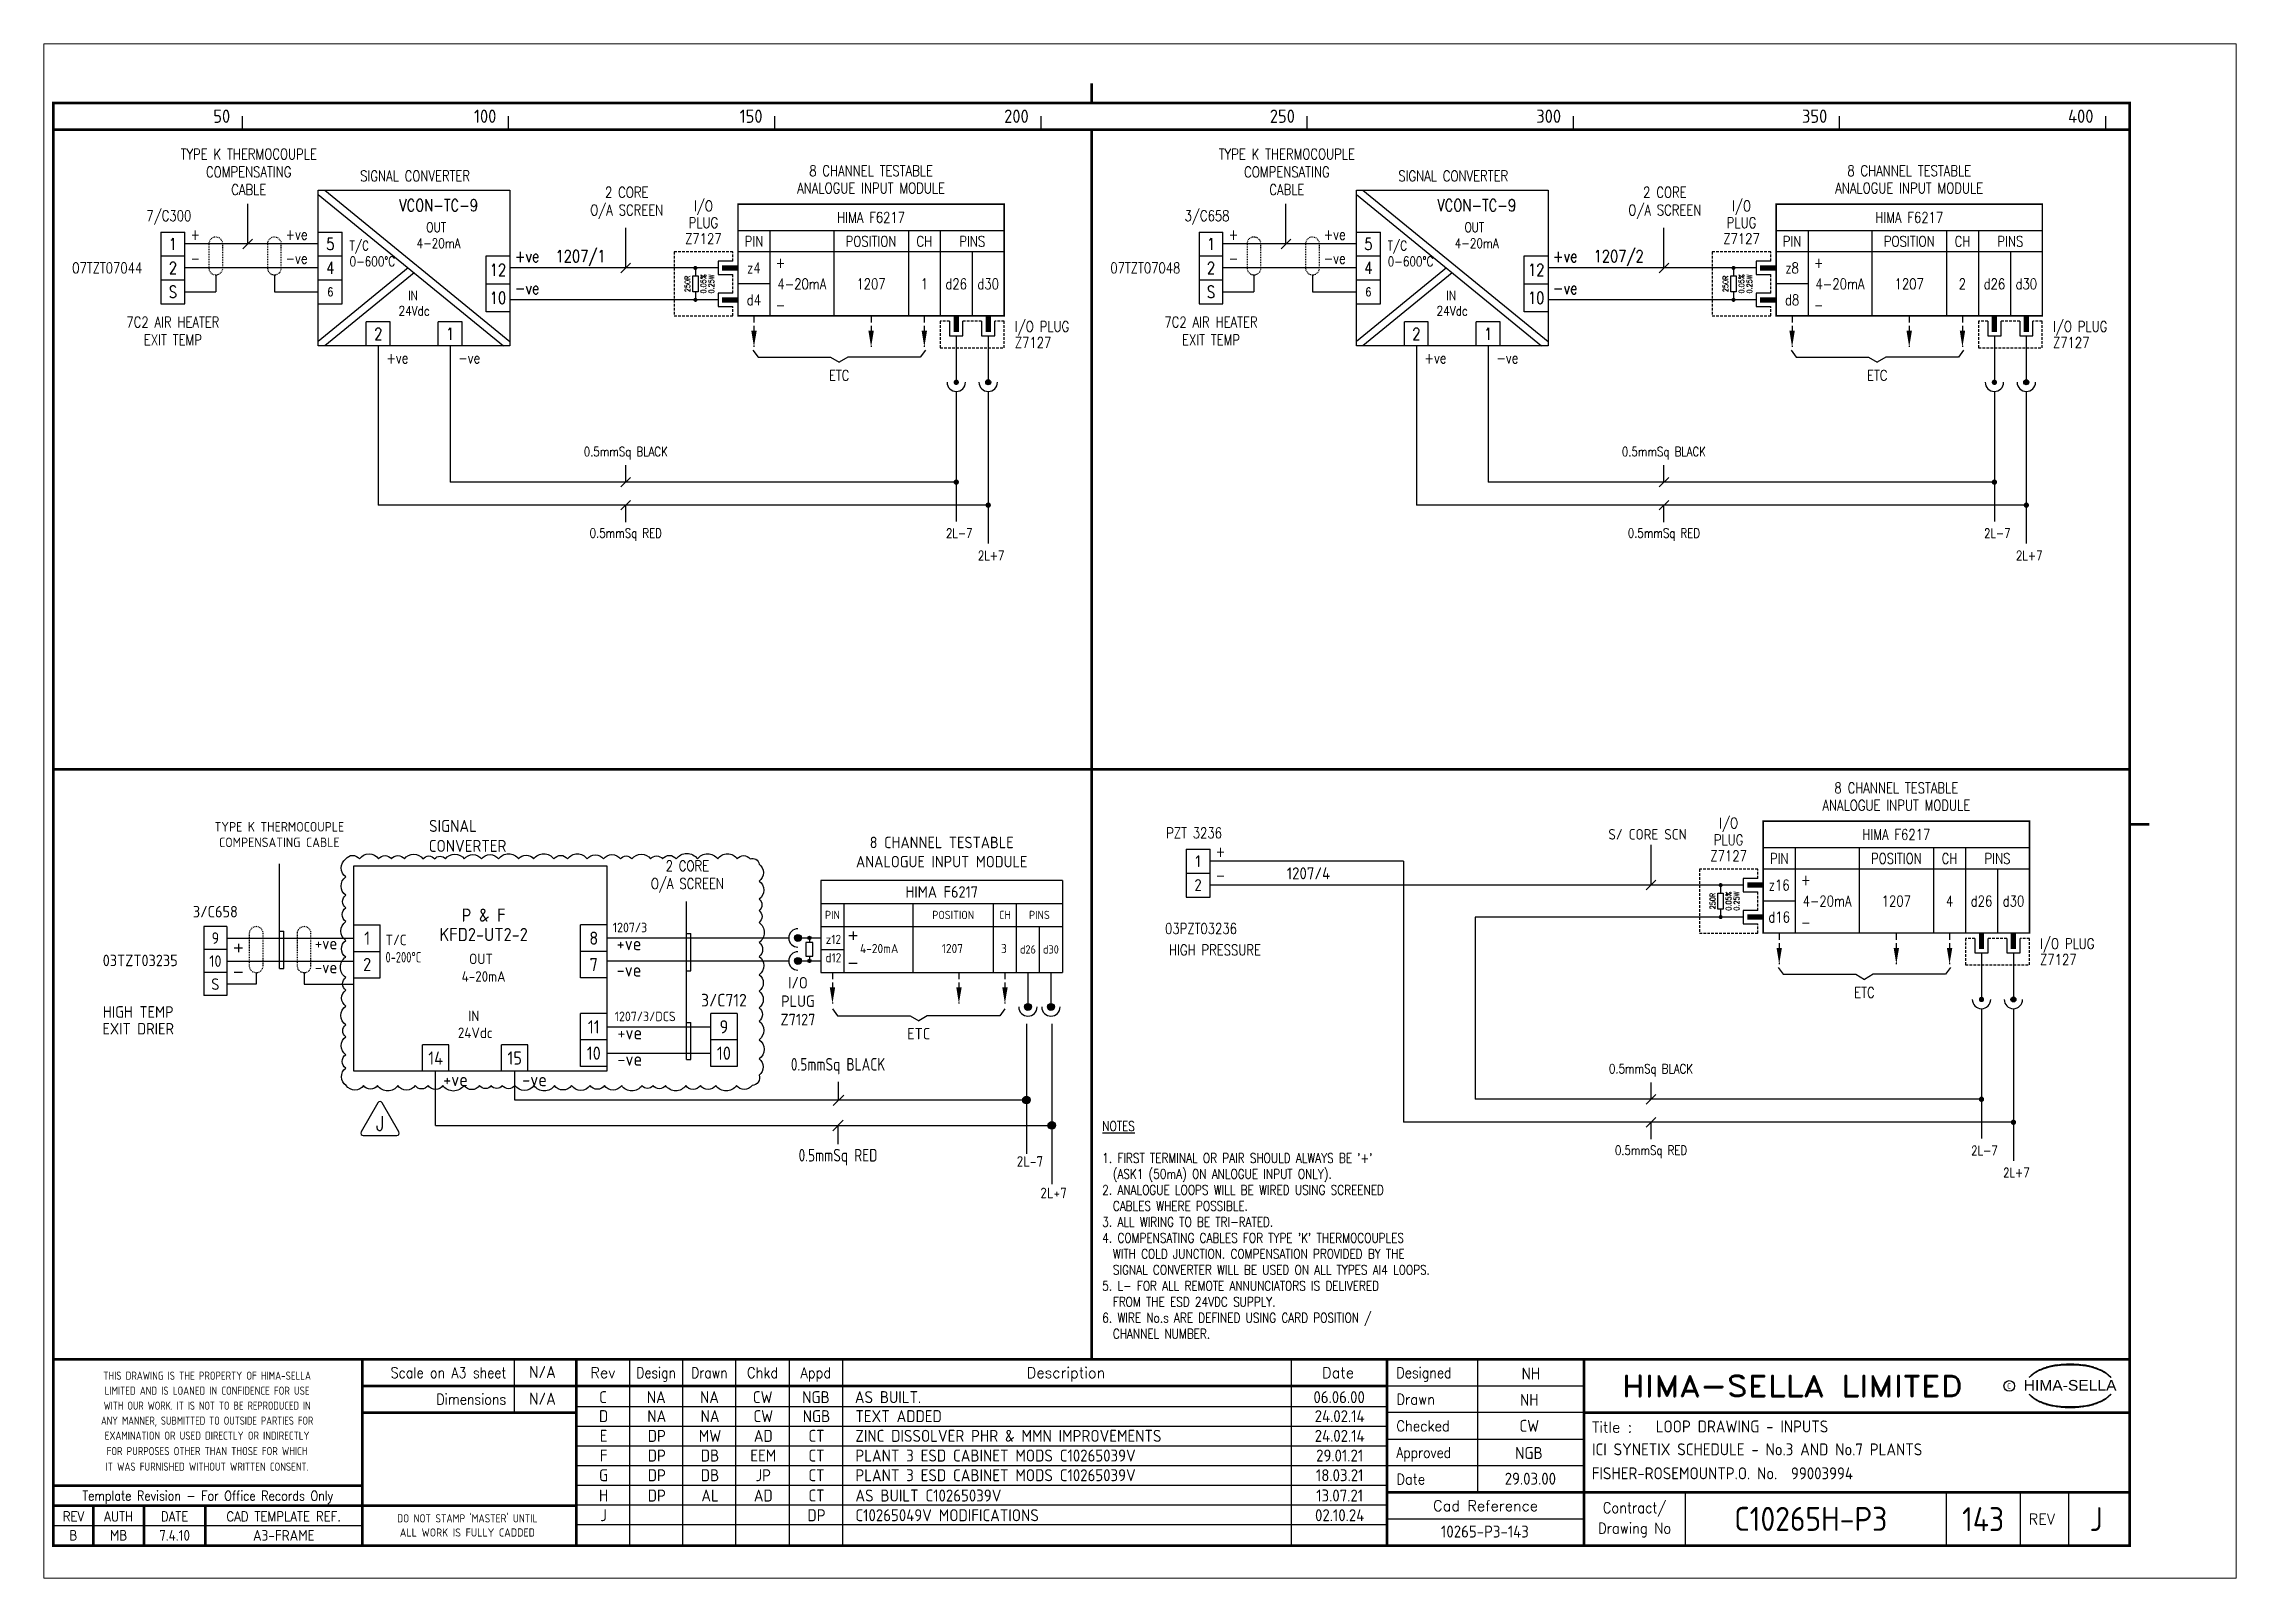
# Paper-space layout 'Layout1' of a CAD drawing. Extents: x 41 to 369, y 29 to 258.
# The model-space entities are those that its viewports show. They can reach past a viewport. Long polylines and large blocks are cut down to what shows.
import ezdxf
from ezdxf.enums import TextEntityAlignment as Align

# ---------------------------------------------------------------- set-up
doc = ezdxf.new("R2010")
doc.units = 0
doc.header["$LTSCALE"] = 0.25
doc.header["$MEASUREMENT"] = 0
doc.linetypes.add('HIDDEN', pattern=[0.375, 0.25, -0.125])
doc.linetypes.add('HIDDEN2', pattern=[4.7625, 3.175, -1.5875])
doc.layers.get('0').update_dxf_attribs({"color": 41, "linetype": 'CONTINUOUS'})
for name, color, linetype in [('00-DRG_FRAME', 12, 'CONTINUOUS'), ('01-DRAW', 7, 'CONTINUOUS'), ('02-TEXT', 2, 'CONTINUOUS'), ('051-TEXT', 2, 'CONTINUOUS'), ('DES', 2, 'CONTINUOUS'), ('DIM', 3, 'CONTINUOUS'), ('LAB', 2, 'CONTINUOUS'), ('RACK', 2, 'CONTINUOUS'), ('SLOT', 2, 'CONTINUOUS'), ('SNA', 2, 'CONTINUOUS'), ('TEXT', 2, 'CONTINUOUS'), ('TPOL', 3, 'CONTINUOUS'), ('XR_FUNCTION', 2, 'CONTINUOUS'), ('XR_MAIN', 2, 'CONTINUOUS')]:
    doc.layers.add(name, color=color, linetype=linetype)
doc.styles.add('ARIAL', font='arial.ttf', dxfattribs={"height": 2.5})
doc.styles.add('CROSSREF', font='romans.shx', dxfattribs={"width": 0.8, "height": 2})
doc.styles.add('FUNCTION', font='ROMANS.shx', dxfattribs={"width": 0.8, "height": 2.5})
doc.styles.add('ISO', font='iso.shx')
doc.styles.add('PINS', font='romans.shx', dxfattribs={"width": 0.8, "height": 2})
doc.styles.add('RACK', font='ROMANS.shx', dxfattribs={"width": 0.8, "height": 2.5})
doc.styles.add('ROMAND', font='ROMAND')
doc.styles.add('ROMANS', font='romans.shx', dxfattribs={"width": 0.8})
doc.styles.add('SLOT', font='romans.shx', dxfattribs={"width": 0.8, "height": 2})
doc.styles.add('SYMBOL', font='romans.shx', dxfattribs={"width": 0.8})

psp = doc.layouts.get("Layout1")

msp = doc.modelspace()

# ---------------------------------------------------------------- texts
at = {"layer": '00-DRG_FRAME', "style": 'ISO'}
for s, p in [('50', (33.19, 267.25)), ('100', (83.19, 267.25)), ('150', (133.19, 267.25)), ('200', (183.19, 267.25)), ('250', (233.19, 267.25)), ('300', (283.19, 267.25)), ('350', (333.19, 267.25)), ('400', (383.19, 267.25))]:
    msp.add_text(s, height=2.5, dxfattribs=at).set_placement(p, align=Align.RIGHT)
at = {"layer": '00-DRG_FRAME', "color": 4, "style": 'ROMAND', "width": 0.87}
for s, p in [('Scale on A3 sheet', (85.04, 31.5)), ('Dimensions', (85.04, 26.51))]:
    msp.add_text(s, height=2, dxfattribs=at).set_placement(p, align=Align.RIGHT)
at = {"layer": '00-DRG_FRAME', "color": 4, "style": 'ROMAND'}
for s, p in [('Rev', (103.2, 31.5)), ('Description', (190.19, 31.5)), ('Date', (241.29, 31.5))]:
    msp.add_text(s, height=2, dxfattribs=at).set_placement(p, align=Align.CENTER)
for s, width, p in [('Design', 0.85, (113.2, 31.5)), ('Drawn', 0.85, (123.2, 31.5)), ('Chkd', 0.9, (133.2, 31.5)), ('Appd', 0.9, (143.2, 31.5))]:
    msp.add_text(s, height=2, dxfattribs=dict(at, width=width)).set_placement(p, align=Align.CENTER)
for s, width, p in [('Designed', 0.87, (252.25, 31.5)), ('Drawn', 0.9, (252.25, 26.5)), ('Checked', 0.9, (252.25, 21.5)), ('Approved', 0.85, (252.25, 16.5)), ('Date', 0.9, (252.25, 11.5))]:
    msp.add_text(s, height=2, dxfattribs=dict(at, width=width)).set_placement(p)
at = {"layer": '00-DRG_FRAME', "color": 3, "style": 'ISO'}
for s, width, p in [('THIS DRAWING IS THE PROPERTY OF HIMA-SELLA', 0.9, (28.86, 31.94)), ("DO NOT STAMP 'MASTER' UNTIL", 0.95, (77.75, 5.29))]:
    msp.add_text(s, height=1.53, dxfattribs=dict(at, width=width)).set_placement(p, align=Align.MIDDLE)
for s, width, p in [('LIMITED AND IS LOANED IN CONFIDENCE FOR USE', 0.9, (28.86, 29.12)), ('WITH OUR WORK. IT IS NOT TO BE REPRODUCED IN', 0.87, (28.86, 26.31)), ('ANY MANNER, SUBMITTED TO OUTSIDE PARTIES FOR', 0.87, (28.86, 23.49)), ('EXAMINATION OR USED DIRECTLY OR INDIRECTLY', 0.9, (28.86, 20.68)), ('FOR PURPOSES OTHER THAN THOSE FOR WHICH', 0.9, (28.86, 17.77)), ('IT WAS FURNISHED WITHOUT WRITTEN CONSENT.', 0.9, (28.86, 14.85))]:
    msp.add_text(s, height=1.53, dxfattribs=dict(at, width=width)).set_placement(p, align=Align.MIDDLE_CENTER)
at = {"layer": '00-DRG_FRAME', "style": 'ROMAND', "width": 1.15}
msp.add_text('HIMA-SELLA LIMITED', height=4, dxfattribs=at).set_placement((326.6, 30), align=Align.MIDDLE)
at = {"layer": '00-DRG_FRAME', "color": 3, "style": 'ISO', "width": 0.9}
msp.add_text('C', height=1, dxfattribs=at).set_placement((367.34, 29.5), align=Align.CENTER)
at = {"layer": '00-DRG_FRAME', "style": 'ARIAL', "width": 1.05}
msp.add_text('HIMA-SELLA', height=2, dxfattribs=at).set_placement((378.8, 29.13), align=Align.CENTER)
at = {"layer": '00-DRG_FRAME', "color": 4, "style": 'ROMAND'}
msp.add_text('Title :', height=2, dxfattribs=at).set_placement((289, 21.25))
for s, height, width, p in [('Template Revision - For Office Records Only', 1.8, 0.85, (29, 9.12)), ('Contract/', 2, 0.9, (297, 7)), ('REV', 1.8, 0.9, (3.75, 5.5)), ('AUTH', 1.8, 0.9, (12.25, 5.5)), ('DATE', 1.8, 0.9, (22.75, 5.5)), ('CAD TEMPLATE REF.', 1.8, 0.9, (43.25, 5.5)), ('Drawing No', 2, 0.9, (297, 3))]:
    msp.add_text(s, height=height, dxfattribs=dict(at, width=width)).set_placement(p, align=Align.MIDDLE)
for s, p in [('Cad Reference', (269, 7.5)), ('REV', (373.5, 5))]:
    msp.add_text(s, height=2, dxfattribs=at).set_placement(p, align=Align.MIDDLE)
at = {"layer": '00-DRG_FRAME', "color": 41, "style": 'ISO'}
for s, p in [('B', (3.75, 0.95)), ('MB', (12.25, 0.95)), ('7.4.10', (22.75, 0.95)), ('A3-FRAME', (43.25, 0.95))]:
    msp.add_text(s, height=2, dxfattribs=at).set_placement(p, align=Align.CENTER)
at = {"layer": '00-DRG_FRAME', "color": 3, "style": 'ISO'}
msp.add_text('ALL WORK IS FULLY CADDED', height=1.53, dxfattribs=at).set_placement((77.75, 2.48), align=Align.MIDDLE_CENTER)
at = {"layer": '01-DRAW'}
for s, height, style, width, p in [('VCON-TC-9', 2.25, 'ROMANS', 0.8, (72.34, 250.64)), ('VCON-TC-9', 2.25, 'ROMANS', 0.8, (267.34, 250.64)), ('OUT', 1.8, 'ROMANS', 0.8, (71.89, 246.74)), ('OUT', 1.8, 'ROMANS', 0.8, (266.89, 246.74)), ('4-20mA', 1.8, 'ROMANS', 0.8, (72.34, 243.73)), ('4-20mA', 1.8, 'ROMANS', 0.8, (267.34, 243.73)), ('0.5mmSq BLACK', 2.376, 'ISO', 0.85, (147.37, 89.23)), ('0.5mmSq RED', 2.376, 'ISO', 0.85, (147.37, 72.16))]:
    msp.add_text(s, height=height, dxfattribs=dict(at, style=style, width=width)).set_placement(p, align=Align.CENTER)
at = {"layer": '01-DRAW', "style": 'ROMANS', "width": 0.8}
for s, height, p in [('1', 2.25, (22.43, 244.5)), ('5', 2.25, (52, 244.5)), ('1', 2.25, (217.43, 244.5)), ('5', 2.25, (247, 244.5)), ('2', 2.25, (22.43, 240)), ('4', 2.25, (52, 240)), ('12', 2.25, (83.5, 239.63)), ('2', 2.25, (217.43, 240)), ('4', 2.25, (247, 240)), ('12', 2.25, (278.5, 239.63)), ('S', 2.25, (22.43, 235.5)), ('6', 1.62, (52, 235.5)), ('IN', 1.8, (67.53, 234.82)), ('10', 2.25, (83.5, 234.38)), ('S', 2.25, (217.43, 235.5)), ('6', 1.62, (247, 235.5)), ('IN', 1.8, (262.53, 234.82)), ('10', 2.25, (278.5, 234.38)), ('24Vdc', 1.8, (67.75, 231.94)), ('24Vdc', 1.8, (262.75, 231.94)), ('2', 2.25, (61, 227.62)), ('1', 2.25, (74.5, 227.62)), ('2', 2.25, (256, 227.62)), ('1', 2.25, (269.5, 227.62))]:
    msp.add_text(s, height=height, dxfattribs=at).set_placement(p, align=Align.MIDDLE)
for s, p in [('+', (25.75, 246.3)), ('+', (220.75, 246.3)), ('-', (25.75, 241.8)), ('-', (220.75, 241.8)), ('+ve', (62.53, 223.08)), ('-ve', (76.03, 223.08)), ('+ve', (257.53, 223.08)), ('-ve', (271.03, 223.08)), ('+', (218.33, 130.38)), ('-', (218.33, 125.88))]:
    msp.add_text(s, height=2, dxfattribs=at).set_placement(p, align=Align.MIDDLE_LEFT)
for s, p in [('+ve', (47.71, 246.3)), ('+ve', (242.71, 246.3)), ('-ve', (47.71, 241.8)), ('-ve', (242.71, 241.8))]:
    msp.add_text(s, height=2, dxfattribs=at).set_placement(p, align=Align.MIDDLE_RIGHT)
at = {"layer": '01-DRAW', "width": 0.8}
for s, height, style, p in [('T/C', 1.8, 'ROMANS', (55.62, 243.29)), ('T/C', 1.8, 'ROMANS', (250.62, 243.29)), ('0-600%%DC', 1.8, 'ROMANS', (55.62, 240.33)), ('0-600%%DC', 1.8, 'ROMANS', (250.62, 240.33)), ('2L-7', 1.75, 'ROMANS', (167.64, 189.28)), ('2L-7', 1.75, 'ROMANS', (362.64, 189.28)), ('2L+7', 1.75, 'ROMANS', (173.64, 185.12)), ('2L+7', 1.75, 'ROMANS', (368.64, 185.12)), ('0-200%%DC', 1.98, 'ISO', (62.37, 109.54)), ('2L-7', 1.75, 'ROMANS', (360.22, 73.36)), ('2L+7', 1.75, 'ROMANS', (366.22, 69.2))]:
    msp.add_text(s, height=height, dxfattribs=dict(at, style=style)).set_placement(p)
at = {"layer": '01-DRAW', "style": 'ROMANS', "width": 0.8}
for s, p in [('+ve', (91.27, 241.09)), ('1207/1', (103.71, 241.09)), ('+ve', (286.27, 241.09)), ('1207/2', (298.71, 241.09)), ('-ve', (91.27, 235.09)), ('-ve', (286.27, 235.09))]:
    msp.add_text(s, height=2.25, dxfattribs=at).set_placement(p, align=Align.RIGHT)
at = {"layer": '01-DRAW', "color": 2, "style": 'ROMANS', "width": 0.8}
for p in [(147.58, 218.83), (342.58, 218.83), (340.16, 102.91)]:
    msp.add_text('ETC', height=2, dxfattribs=at).set_placement(p, align=Align.CENTER)
at = {"layer": '01-DRAW', "style": 'ISO'}
for s, height, p in [('TYPE K THERMOCOUPLE', 1.8, (42.43, 134.14)), ('COMPENSATING CABLE', 1.8, (42.43, 131.21)), ('8 CHANNEL TESTABLE', 2.16, (166.84, 131.01)), ('S/ CORE SCN', 1.98, (299.43, 132.63)), ('ANALOGUE INPUT MODULE', 2.16, (166.84, 127.41)), ('HIMA F6217', 2.16, (166.84, 121.72)), ('3/C658', 2.16, (30.41, 118.01)), ('P & F', 2.475, (80.8, 117.2)), ('KFD2-UT2-2', 2.475, (80.8, 113.56)), ('1207/3', 1.8, (108.29, 115.22)), ('PIN', 1.555, (146.32, 117.7)), ('POSITION', 1.555, (169, 117.7)), ('CH', 1.555, (178.72, 117.7)), ('PINS', 1.555, (185.2, 117.7)), ('9', 2.16, (30.41, 113.04)), ('OUT', 1.98, (80.31, 109.23)), ('d12', 1.728, (146.5, 109.57)), ('z12', 1.728, (146.5, 113.02)), ('4-20mA', 1.728, (155.1, 111.3)), ('1207', 1.728, (168.85, 111.3)), ('3', 1.73, (178.53, 111.3)), ('d26', 1.555, (183.04, 111.22)), ('d30', 1.555, (187.36, 111.22)), ('03TZT03235', 2.16, (16.29, 108.85)), ('10', 2.16, (30.41, 108.72)), ('4-20mA', 1.98, (80.8, 105.93)), ('S', 2.16, (30.41, 104.4)), ('3/C712', 2.376, (125.94, 101.28)), ('PLUG', 2.16, (139.84, 101.2)), ('I/O', 2.16, (139.84, 104.66)), ('HIGH TEMP', 2.16, (15.92, 99.18)), ('1207/3/DCS', 1.8, (111.15, 98.52)), ('Z7127', 2.16, (139.84, 97.75)), ('EXIT DRIER', 2.16, (15.92, 96.02)), ('ETC', 2.16, (162.52, 95.1))]:
    msp.add_text(s, height=height, dxfattribs=at).set_placement(p, align=Align.CENTER)
for s, height, p in [('SIGNAL', 2.25, (70.55, 134.07)), ('CONVERTER', 2.25, (70.5, 130.32)), ('T/C', 1.98, (62.37, 112.79)), ('2L-7', 1.98, (180.94, 71.19)), ('2L+7', 1.98, (185.39, 65.27))]:
    msp.add_text(s, height=height, dxfattribs=at).set_placement(p)
for s, height, p in [('1', 2.25, (215, 128.58)), ('2', 2.25, (215, 124.08)), ('1', 2.48, (58.92, 114.12)), ('8', 2.48, (101.49, 114.12)), ('2', 2.48, (58.92, 109.17)), ('7', 2.48, (101.49, 109.17)), ('IN', 1.98, (78.96, 99.51)), ('24Vdc', 1.98, (79.21, 96.34)), ('11', 2.475, (101.49, 97.46)), ('9', 2.48, (125.94, 97.46)), ('14', 2.475, (71.79, 91.6)), ('15', 2.475, (86.64, 91.6)), ('10', 2.475, (101.49, 92.51)), ('10', 2.475, (125.94, 92.51))]:
    msp.add_text(s, height=height, dxfattribs=at).set_placement(p, align=Align.MIDDLE)
for s, height, p in [('1207/4', 2.25, (239.82, 125.17)), ('+ve', 2.25, (53.31, 112.02)), ('+ve', 2.475, (110.43, 111.85)), ('-ve', 2.25, (53.31, 107.52)), ('-ve', 2.475, (110.43, 106.9)), ('+ve', 2.475, (110.57, 95.11)), ('-ve', 2.475, (110.57, 90.16)), ('+ve', 2.475, (77.84, 86.31)), ('-ve', 2.475, (92.69, 86.31))]:
    msp.add_text(s, height=height, dxfattribs=at).set_placement(p, align=Align.RIGHT)
at = {"layer": '01-DRAW', "insert": (197.02, 79.72), "char_height": 1.8, "width": 120.4045, "attachment_point": 1, "style": 'ROMANS'}
msp.add_mtext("{\\LNOTES\\P\\P}1. FIRST TERMINAL OR PAIR SHOULD ALWAYS BE '+'\\P  (ASK1 (50mA) ON ANLOGUE INPUT ONLY).\\P2. ANALOGUE LOOPS WILL BE WIRED USING SCREENED\\P  CABLES WHERE POSSIBLE.\\P3. ALL WIRING TO BE TRI-RATED.\\P4. COMPENSATING CABLES FOR TYPE 'K' THERMOCOUPLES \\P  WITH COLD JUNCTION. COMPENSATION PROVIDED BY THE\\P  SIGNAL CONVERTER WILL BE USED ON ALL TYPES AI4 LOOPS.\\P5. L- FOR ALL REMOTE ANNUNCIATORS IS DELIVERED \\P  FROM THE ESD 24VDC SUPPLY.\\P6. WIRE No.s ARE DEFINED USING CARD POSITION /\\P  CHANNEL NUMBER.  \\P       ", dxfattribs=at)
at = {"layer": '02-TEXT', "color": 2, "style": 'ROMANS', "width": 0.8}
msp.add_text('J', height=2.74, dxfattribs=at).set_placement((61.35, 79.31), align=Align.MIDDLE)
at = {"layer": '051-TEXT', "style": 'ROMANS', "width": 0.8}
for s, p in [('7/C300', (21.68, 248.8)), ('3/C658', (216.68, 248.8)), ('PZT 3236', (214.25, 132.88))]:
    msp.add_text(s, height=2, dxfattribs=at).set_placement(p, align=Align.CENTER)
for s, p in [('07TZT07044', (16.68, 240)), ('07TZT07048', (211.68, 240)), ('03PZT03236', (222.31, 115.92)), ('HIGH PRESSURE', (226.81, 111.9))]:
    msp.add_text(s, height=2, dxfattribs=at).set_placement(p, align=Align.MIDDLE_RIGHT)
at = {"layer": '051-TEXT', "char_height": 2, "width": 42.7265, "style": 'ROMANS'}
for s, insert, attachment_point in [('TYPE K THERMOCOUPLE\\PCOMPENSATING \\PCABLE', (36.68, 253.71), 8), ('TYPE K THERMOCOUPLE\\PCOMPENSATING \\PCABLE', (231.68, 253.71), 8), ('SIGNAL CONVERTER', (67.93, 256.29), 8), ('SIGNAL CONVERTER', (262.93, 256.29), 8), ('2 CORE\\PO/A SCREEN', (107.68, 249.21), 8), ('2 CORE\\PO/A SCREEN', (302.68, 249.21), 8), ('7C2 AIR HEATER\\PEXIT TEMP', (22.43, 230.83), 2), ('7C2 AIR HEATER\\PEXIT TEMP', (217.43, 230.83), 2), ('2 CORE\\PO/A SCREEN', (119.07, 122.7), 8)]:
    msp.add_mtext(s, dxfattribs=dict(at, insert=insert, attachment_point=attachment_point))
at = {"layer": 'DIM', "style": 'ROMANS', "width": 0.8}
for s, p in [('0.5mmSq BLACK', (107.5, 204.63)), ('0.5mmSq BLACK', (302.5, 204.63)), ('0.5mmSq RED', (107.5, 189.32)), ('0.5mmSq RED', (302.5, 189.32)), ('0.5mmSq BLACK', (300.08, 88.71)), ('0.5mmSq RED', (300.08, 73.4))]:
    msp.add_text(s, height=1.75, dxfattribs=at).set_placement(p, align=Align.CENTER)

# ---------------------------------------------------------------- blocks, each defined once
blk = doc.blocks.new('A3-REVA')
at = {"layer": '051-TEXT', "style": 'ISO'}
for tag, p in [('DESIGNED', (292.01, 31.7)), ('A', (117.73, 27.28)), ('DES', (127.73, 27.28)), ('DRN', (137.73, 27.28)), ('CHKD', (147.73, 27.28)), ('APPD', (157.73, 27.28)), ('DATE', (256, 27.28)), ('DRAWN', (291.72, 26.77)), ('CHECKED', (291.72, 21.89)), ('APPD', (291.65, 16.79)), ('DATE', (291.92, 11.96))]:
    blk.add_attdef(tag, text='', height=2.25, dxfattribs=at).set_placement(p, align=Align.CENTER)
blk.add_attdef('DESCRIPTION', (165.03, 27.28), '', height=2.25, dxfattribs=at)
blk = doc.blocks.new('A3-TITLE')
at = {"layer": '051-TEXT', "style": 'ISO'}
blk.add_attdef('TITLE_1', (315.46, 21.78), '', height=2.25, dxfattribs=at)
for tag, p in [('DRGNO', (376.96, 3.24)), ('REV.', (398.2, 3.24))]:
    blk.add_attdef(tag, text='', height=4.5, dxfattribs=at).set_placement(p, align=Align.CENTER)
blk = doc.blocks.new('A3-CONTRACT')
at = {"layer": '051-TEXT', "color": 41, "style": 'ISO'}
for tag, height, p in [('SCALE', 2.25, (106.71, 31.82)), ('DIMS', 2.25, (106.71, 26.8)), ('CONTRACT', 4.5, (344.94, 3.1)), ('CAD-REF', 2.25, (283.73, 1.84))]:
    blk.add_attdef(tag, text='', height=height, dxfattribs=at).set_placement(p, align=Align.CENTER)
for tag, p in [('TITLE_2', (303.86, 17.28)), ('TITLE_3', (303.79, 12.78))]:
    blk.add_attdef(tag, p, '', height=2.25, dxfattribs=at)
blk = doc.blocks.new('A3-REVB')
at = {"layer": '051-TEXT', "style": 'ISO'}
for tag, p in [('A', (124.85, -20.36)), ('DES', (134.85, -20.36)), ('DRN', (144.85, -20.36)), ('CHKD', (154.85, -20.36)), ('APPD', (164.85, -20.36)), ('DATE', (263.12, -20.36))]:
    blk.add_attdef(tag, text='', height=2.25, dxfattribs=at).set_placement(p, align=Align.CENTER)
blk.add_attdef('DESCRIPTION', (172.15, -20.36), '', height=2.25, dxfattribs=at)
blk = doc.blocks.new('F6217-01')
for p, q in [((50, 7), (0, 7)), ((6, 7), (6, -9)), ((18, 7), (18, -9)), ((32, 7), (32, -9)), ((38, 7), (38, -9)), ((-3.75, 0), (-12, 0)), ((-8, 0), (-8, -1.5)), ((-3.75, 1.25), (-3.75, -1.25)), ((-1, 1.25), (-3.75, 1.25)), ((50, 3), (0, 3)), ((44, 3), (44, -9)), ((-8.5, -4.5), (-8.5, -1.5)), ((-8.5, -1.5), (-7.5, -1.5)), ((-7.5, -1.5), (-7.5, -4.5)), ((-3.75, -1.25), (-1, -1.25)), ((6, -3), (0, -3)), ((-3.75, -6), (-12, -6)), ((-7.5, -4.5), (-8.5, -4.5)), ((-8, -4.5), (-8, -6)), ((-3.75, -4.75), (-3.75, -7.25)), ((-1, -4.75), (-3.75, -4.75)), ((-3.75, -7.25), (-1, -7.25)), ((39.75, -10), (39.75, -12.75)), ((42.25, -12.75), (42.25, -10)), ((45.75, -10), (45.75, -12.75)), ((48.25, -12.75), (48.25, -10)), ((39.75, -12.75), (42.25, -12.75)), ((41, -12.75), (41, -15)), ((45.75, -12.75), (48.25, -12.75)), ((47, -12.75), (47, -15))]:
    blk.add_line(p, q)
at = {"const_width": 0.3}
blk.add_lwpolyline([(50, -9), (0, -9), (0, 12), (50, 12)], close=True, dxfattribs=at)
at = {"color": 3, "linetype": 'HIDDEN2', "ltscale": 0.4}
for points in [[(-1, 1.25), (-1, 3), (-12, 3), (-12, -9), (-1, -9), (-1, -7.25)], [(-1, -4.75), (-1, -1.25)], [(39.75, -10), (38, -10), (38, -15), (50, -15), (50, -10), (48.25, -10)], [(45.75, -10), (42.25, -10)]]:
    blk.add_lwpolyline(points, dxfattribs=at)
at = {"const_width": 0.375}
for points in [[(-8.19, 0, 1), (-7.81, 0, 1)], [(-8.19, -6, 1), (-7.81, -6, 1)]]:
    blk.add_lwpolyline(points, format="xyb", close=True, dxfattribs=at)
blk.add_lwpolyline([(-3, 0, 1, 1, 0), (0, 0, 0.5, 0.5, 0)], format="xyseb")
at = {"const_width": 1}
for points in [[(-3, -6), (0, -6)], [(41, -12), (41, -9)], [(47, -12), (47, -9)]]:
    blk.add_lwpolyline(points, dxfattribs=at)
at = {"layer": 'DES', "style": 'PINS', "width": 0.8, "flags": 1}
blk.add_attdef('DES1', (53, 6), '', height=1.5, dxfattribs=at)
at = {"layer": 'LAB', "style": 'PINS', "width": 0.8, "flags": 1}
blk.add_attdef('LAB1', text='', height=1.5, dxfattribs=at).set_placement((53, -5.5), align=Align.MIDDLE_LEFT)
at = {"layer": 'RACK', "style": 'RACK', "width": 0.8}
blk.add_attdef('SLOT', text='', height=2, dxfattribs=at).set_placement((25, -3), align=Align.MIDDLE)
at = {"layer": 'SLOT', "style": 'SLOT', "width": 0.8}
blk.add_attdef('ADD1', text='', height=2, dxfattribs=at).set_placement((35, -3), align=Align.MIDDLE)
at = {"layer": 'SNA', "style": 'SYMBOL', "width": 0.8, "flags": 1}
blk.add_attdef('SNA', (53, 0), '', height=1.5, dxfattribs=at)
at = {"layer": 'TEXT', "style": 'ROMANS', "width": 0.8}
for s, p in [('8 CHANNEL TESTABLE', (25, 17.25)), ('ANALOGUE INPUT MODULE', (25, 14))]:
    blk.add_text(s, height=2, dxfattribs=at).set_placement(p, align=Align.CENTER)
for s, p in [('I/O', (-6.5, 11.5)), ('PLUG', (-6.5, 8.5)), ('HIMA F6217', (25, 9.5)), ('Z7127', (-6.5, 5.5)), ('PIN', (3, 5)), ('POSITION', (25, 5)), ('CH', (35, 5)), ('PINS', (44, 5)), ('z4', (3, 0)), ('+', (8, 1)), ('d26', (41, -3)), ('d30', (47, -3)), ('d4', (3, -6)), ('-', (8, -7))]:
    blk.add_text(s, height=2, dxfattribs=at).set_placement(p, align=Align.MIDDLE)
at = {"layer": 'TEXT', "color": 3, "style": 'ROMANS', "width": 0.8}
for s, p in [('250R', (-9.5, -3)), ('0.05%', (-6.5, -3)), ('0.25W', (-5, -3))]:
    blk.add_text(s, height=1, rotation=90, dxfattribs=at).set_placement(p, align=Align.MIDDLE)
at = {"layer": 'TEXT', "style": 'ROMANS', "width": 0.8}
for s, p in [('I/O PLUG', (52, -11)), ('Z7127', (52, -14))]:
    blk.add_text(s, height=2, dxfattribs=at).set_placement(p, align=Align.MIDDLE_LEFT)
at = {"layer": 'TEXT', "style": 'RACK', "width": 0.8}
blk.add_attdef('SIGNAL', text='', height=2, dxfattribs=at).set_placement((12, -3), align=Align.MIDDLE)
at = {"layer": 'TPOL', "style": 'PINS', "width": 0.8, "flags": 1}
for tag, p in [('CN2', (-12, 0)), ('CN3', (-12, -6))]:
    blk.add_attdef(tag, text='', height=1, dxfattribs=at).set_placement(p, align=Align.MIDDLE_LEFT)
at = {"layer": 'TPOL', "color": 2, "style": 'PINS', "width": 0.8}
blk.add_attdef('CN1', text='', height=2, dxfattribs=at).set_placement((3, 0), align=Align.MIDDLE)
at = {"layer": 'TPOL', "style": 'PINS', "width": 0.8, "flags": 1}
for tag, p in [('CN4', (41, -15)), ('CN5', (47, -15))]:
    blk.add_attdef(tag, text='', height=1, dxfattribs=at).set_placement(p, align=Align.BOTTOM_CENTER)
at = {"layer": 'XR_FUNCTION', "style": 'FUNCTION', "width": 0.8, "flags": 1}
blk.add_attdef('XR_FUNCTION', (53, 2), '', height=1.5, dxfattribs=at)
at = {"layer": 'XR_MAIN', "style": 'CROSSREF', "width": 0.8, "flags": 1}
blk.add_attdef('XR_MAIN', (53, -4), '', height=1.5, dxfattribs=at)
blk = doc.blocks.new('F6217-02')
for p, q in [((50, 7), (0, 7)), ((6, 7), (6, -9)), ((18, 7), (18, -9)), ((32, 7), (32, -9)), ((38, 7), (38, -9)), ((-3.75, 0), (-12, 0)), ((-8, 0), (-8, -1.5)), ((-3.75, 1.25), (-3.75, -1.25)), ((-1, 1.25), (-3.75, 1.25)), ((50, 3), (0, 3)), ((44, 3), (44, -9)), ((-8.5, -4.5), (-8.5, -1.5)), ((-8.5, -1.5), (-7.5, -1.5)), ((-7.5, -1.5), (-7.5, -4.5)), ((-3.75, -1.25), (-1, -1.25)), ((6, -3), (0, -3)), ((-3.75, -6), (-12, -6)), ((-7.5, -4.5), (-8.5, -4.5)), ((-8, -4.5), (-8, -6)), ((-3.75, -4.75), (-3.75, -7.25)), ((-1, -4.75), (-3.75, -4.75)), ((-3.75, -7.25), (-1, -7.25)), ((39.75, -10), (39.75, -12.75)), ((42.25, -12.75), (42.25, -10)), ((45.75, -10), (45.75, -12.75)), ((48.25, -12.75), (48.25, -10)), ((39.75, -12.75), (42.25, -12.75)), ((41, -12.75), (41, -15)), ((45.75, -12.75), (48.25, -12.75)), ((47, -12.75), (47, -15))]:
    blk.add_line(p, q)
at = {"const_width": 0.3}
blk.add_lwpolyline([(50, -9), (0, -9), (0, 12), (50, 12)], close=True, dxfattribs=at)
at = {"color": 3, "linetype": 'HIDDEN2', "ltscale": 0.4}
for points in [[(-1, 1.25), (-1, 3), (-12, 3), (-12, -9), (-1, -9), (-1, -7.25)], [(-1, -4.75), (-1, -1.25)], [(39.75, -10), (38, -10), (38, -15), (50, -15), (50, -10), (48.25, -10)], [(45.75, -10), (42.25, -10)]]:
    blk.add_lwpolyline(points, dxfattribs=at)
at = {"const_width": 0.375}
for points in [[(-8.19, 0, 1), (-7.81, 0, 1)], [(-8.19, -6, 1), (-7.81, -6, 1)]]:
    blk.add_lwpolyline(points, format="xyb", close=True, dxfattribs=at)
blk.add_lwpolyline([(-3, 0, 1, 1, 0), (0, 0, 0.5, 0.5, 0)], format="xyseb")
at = {"const_width": 1}
for points in [[(-3, -6), (0, -6)], [(41, -12), (41, -9)], [(47, -12), (47, -9)]]:
    blk.add_lwpolyline(points, dxfattribs=at)
at = {"layer": 'DES', "style": 'PINS', "width": 0.8, "flags": 1}
blk.add_attdef('DES1', (53, 6), '', height=1.5, dxfattribs=at)
at = {"layer": 'LAB', "style": 'PINS', "width": 0.8, "flags": 1}
blk.add_attdef('LAB1', text='', height=1.5, dxfattribs=at).set_placement((53, -5.5), align=Align.MIDDLE_LEFT)
at = {"layer": 'RACK', "style": 'RACK', "width": 0.8}
blk.add_attdef('SLOT', text='', height=2, dxfattribs=at).set_placement((25, -3), align=Align.MIDDLE)
at = {"layer": 'SLOT', "style": 'SLOT', "width": 0.8}
blk.add_attdef('ADD1', text='', height=2, dxfattribs=at).set_placement((35, -3), align=Align.MIDDLE)
at = {"layer": 'SNA', "style": 'SYMBOL', "width": 0.8, "flags": 1}
blk.add_attdef('SNA', (53, 0), '', height=1.5, dxfattribs=at)
at = {"layer": 'TEXT', "style": 'ROMANS', "width": 0.8}
for s, p in [('8 CHANNEL TESTABLE', (25, 17.25)), ('ANALOGUE INPUT MODULE', (25, 14))]:
    blk.add_text(s, height=2, dxfattribs=at).set_placement(p, align=Align.CENTER)
for s, p in [('I/O', (-6.5, 11.5)), ('PLUG', (-6.5, 8.5)), ('HIMA F6217', (25, 9.5)), ('Z7127', (-6.5, 5.5)), ('PIN', (3, 5)), ('POSITION', (25, 5)), ('CH', (35, 5)), ('PINS', (44, 5)), ('z8', (3, 0)), ('+', (8, 1)), ('d26', (41, -3)), ('d30', (47, -3)), ('d8', (3, -6)), ('-', (8, -7))]:
    blk.add_text(s, height=2, dxfattribs=at).set_placement(p, align=Align.MIDDLE)
at = {"layer": 'TEXT', "color": 3, "style": 'ROMANS', "width": 0.8}
for s, p in [('250R', (-9.5, -3)), ('0.05%', (-6.5, -3)), ('0.25W', (-5, -3))]:
    blk.add_text(s, height=1, rotation=90, dxfattribs=at).set_placement(p, align=Align.MIDDLE)
at = {"layer": 'TEXT', "style": 'ROMANS', "width": 0.8}
for s, p in [('I/O PLUG', (52, -11)), ('Z7127', (52, -14))]:
    blk.add_text(s, height=2, dxfattribs=at).set_placement(p, align=Align.MIDDLE_LEFT)
at = {"layer": 'TEXT', "style": 'RACK', "width": 0.8}
blk.add_attdef('SIGNAL', text='', height=2, dxfattribs=at).set_placement((12, -3), align=Align.MIDDLE)
at = {"layer": 'TPOL', "style": 'PINS', "width": 0.8, "flags": 1}
for tag, p in [('CN2', (-12, 0)), ('CN3', (-12, -6))]:
    blk.add_attdef(tag, text='', height=1, dxfattribs=at).set_placement(p, align=Align.MIDDLE_LEFT)
at = {"layer": 'TPOL', "color": 2, "style": 'PINS', "width": 0.8}
blk.add_attdef('CN1', text='', height=2, dxfattribs=at).set_placement((3, 0), align=Align.MIDDLE)
at = {"layer": 'TPOL', "style": 'PINS', "width": 0.8, "flags": 1}
for tag, p in [('CN4', (41, -15)), ('CN5', (47, -15))]:
    blk.add_attdef(tag, text='', height=1, dxfattribs=at).set_placement(p, align=Align.BOTTOM_CENTER)
at = {"layer": 'XR_FUNCTION', "style": 'FUNCTION', "width": 0.8, "flags": 1}
blk.add_attdef('XR_FUNCTION', (53, 2), '', height=1.5, dxfattribs=at)
at = {"layer": 'XR_MAIN', "style": 'CROSSREF', "width": 0.8, "flags": 1}
blk.add_attdef('XR_MAIN', (53, -4), '', height=1.5, dxfattribs=at)
blk = doc.blocks.new('DOT')
for radius in [0.75, 0.65, 0.55, 0.45, 0.35, 0.25, 0.15, 0.05]:
    blk.add_circle((0, 0), radius)
blk = doc.blocks.new('F6217-04')
for p, q in [((50, 7), (0, 7)), ((6, 7), (6, -9)), ((18, 7), (18, -9)), ((32, 7), (32, -9)), ((38, 7), (38, -9)), ((-3.75, 0), (-12, 0)), ((-8, 0), (-8, -1.5)), ((-3.75, 1.25), (-3.75, -1.25)), ((-1, 1.25), (-3.75, 1.25)), ((50, 3), (0, 3)), ((44, 3), (44, -9)), ((-8.5, -4.5), (-8.5, -1.5)), ((-8.5, -1.5), (-7.5, -1.5)), ((-7.5, -1.5), (-7.5, -4.5)), ((-3.75, -1.25), (-1, -1.25)), ((6, -3), (0, -3)), ((-3.75, -6), (-12, -6)), ((-7.5, -4.5), (-8.5, -4.5)), ((-8, -4.5), (-8, -6)), ((-3.75, -4.75), (-3.75, -7.25)), ((-1, -4.75), (-3.75, -4.75)), ((-3.75, -7.25), (-1, -7.25)), ((39.75, -10), (39.75, -12.75)), ((42.25, -12.75), (42.25, -10)), ((45.75, -10), (45.75, -12.75)), ((48.25, -12.75), (48.25, -10)), ((39.75, -12.75), (42.25, -12.75)), ((41, -12.75), (41, -15)), ((45.75, -12.75), (48.25, -12.75)), ((47, -12.75), (47, -15))]:
    blk.add_line(p, q)
at = {"const_width": 0.3}
blk.add_lwpolyline([(50, -9), (0, -9), (0, 12), (50, 12)], close=True, dxfattribs=at)
at = {"color": 3, "linetype": 'HIDDEN2', "ltscale": 0.4}
for points in [[(-1, 1.25), (-1, 3), (-12, 3), (-12, -9), (-1, -9), (-1, -7.25)], [(-1, -4.75), (-1, -1.25)], [(39.75, -10), (38, -10), (38, -15), (50, -15), (50, -10), (48.25, -10)], [(45.75, -10), (42.25, -10)]]:
    blk.add_lwpolyline(points, dxfattribs=at)
at = {"const_width": 0.375}
for points in [[(-8.19, 0, 1), (-7.81, 0, 1)], [(-8.19, -6, 1), (-7.81, -6, 1)]]:
    blk.add_lwpolyline(points, format="xyb", close=True, dxfattribs=at)
blk.add_lwpolyline([(-3, 0, 1, 1, 0), (0, 0, 0.5, 0.5, 0)], format="xyseb")
at = {"const_width": 1}
for points in [[(-3, -6), (0, -6)], [(41, -12), (41, -9)], [(47, -12), (47, -9)]]:
    blk.add_lwpolyline(points, dxfattribs=at)
at = {"layer": 'DES', "style": 'PINS', "width": 0.8, "flags": 1}
blk.add_attdef('DES1', (53, 6), '', height=1.5, dxfattribs=at)
at = {"layer": 'LAB', "style": 'PINS', "width": 0.8, "flags": 1}
blk.add_attdef('LAB1', text='', height=1.5, dxfattribs=at).set_placement((53, -5.5), align=Align.MIDDLE_LEFT)
at = {"layer": 'RACK', "style": 'RACK', "width": 0.8}
blk.add_attdef('SLOT', text='', height=2, dxfattribs=at).set_placement((25, -3), align=Align.MIDDLE)
at = {"layer": 'SLOT', "style": 'SLOT', "width": 0.8}
blk.add_attdef('ADD1', text='', height=2, dxfattribs=at).set_placement((35, -3), align=Align.MIDDLE)
at = {"layer": 'SNA', "style": 'SYMBOL', "width": 0.8, "flags": 1}
blk.add_attdef('SNA', (53, 0), '', height=1.5, dxfattribs=at)
at = {"layer": 'TEXT', "style": 'ROMANS', "width": 0.8}
for s, p in [('8 CHANNEL TESTABLE', (25, 17.25)), ('ANALOGUE INPUT MODULE', (25, 14))]:
    blk.add_text(s, height=2, dxfattribs=at).set_placement(p, align=Align.CENTER)
for s, p in [('I/O', (-6.5, 11.5)), ('PLUG', (-6.5, 8.5)), ('HIMA F6217', (25, 9.5)), ('Z7127', (-6.5, 5.5)), ('PIN', (3, 5)), ('POSITION', (25, 5)), ('CH', (35, 5)), ('PINS', (44, 5)), ('z16', (3, 0)), ('+', (8, 1)), ('d26', (41, -3)), ('d30', (47, -3)), ('d16', (3, -6)), ('-', (8, -7))]:
    blk.add_text(s, height=2, dxfattribs=at).set_placement(p, align=Align.MIDDLE)
at = {"layer": 'TEXT', "color": 3, "style": 'ROMANS', "width": 0.8}
for s, p in [('250R', (-9.5, -3)), ('0.05%', (-6.5, -3)), ('0.25W', (-5, -3))]:
    blk.add_text(s, height=1, rotation=90, dxfattribs=at).set_placement(p, align=Align.MIDDLE)
at = {"layer": 'TEXT', "style": 'ROMANS', "width": 0.8}
for s, p in [('I/O PLUG', (52, -11)), ('Z7127', (52, -14))]:
    blk.add_text(s, height=2, dxfattribs=at).set_placement(p, align=Align.MIDDLE_LEFT)
at = {"layer": 'TEXT', "style": 'RACK', "width": 0.8}
blk.add_attdef('SIGNAL', text='', height=2, dxfattribs=at).set_placement((12, -3), align=Align.MIDDLE)
at = {"layer": 'TPOL', "style": 'PINS', "width": 0.8, "flags": 1}
for tag, p in [('CN2', (-12, 0)), ('CN3', (-12, -6))]:
    blk.add_attdef(tag, text='', height=1, dxfattribs=at).set_placement(p, align=Align.MIDDLE_LEFT)
at = {"layer": 'TPOL', "color": 2, "style": 'PINS', "width": 0.8}
blk.add_attdef('CN1', text='', height=2, dxfattribs=at).set_placement((3, 0), align=Align.MIDDLE)
at = {"layer": 'TPOL', "style": 'PINS', "width": 0.8, "flags": 1}
for tag, p in [('CN4', (41, -15)), ('CN5', (47, -15))]:
    blk.add_attdef(tag, text='', height=1, dxfattribs=at).set_placement(p, align=Align.BOTTOM_CENTER)
at = {"layer": 'XR_FUNCTION', "style": 'FUNCTION', "width": 0.8, "flags": 1}
blk.add_attdef('XR_FUNCTION', (53, 2), '', height=1.5, dxfattribs=at)
at = {"layer": 'XR_MAIN', "style": 'CROSSREF', "width": 0.8, "flags": 1}
blk.add_attdef('XR_MAIN', (53, -4), '', height=1.5, dxfattribs=at)

# ---------------------------------------------------------------- linework, layer by layer
at = {"color": 6}
msp.add_lwpolyline([(54.91, 128.99, -0.520567), (57.48, 128.99, -0.520567), (61.08, 128.99, -0.520567), (63.47, 128.99, -0.520567), (65.94, 128.99, -0.520567), (69.39, 128.99, -0.520567), (71.6, 128.99, -0.520567), (73.62, 128.99, -0.520567), (77.17, 128.99, -0.520567), (80.4, 128.99, -0.520567), (83.61, 128.99, -0.520567), (87.38, 128.99, -0.520567), (90.19, 128.99, -0.520567), (94, 128.99, -0.520567), (96.58, 128.99, -0.520567), (100.26, 128.99, -0.520567), (103.3, 128.99, -0.520567), (106.51, 128.99, -0.520567), (108.66, 128.99, -0.520567), (112.17, 128.99, -0.520567), (114.42, 128.99, -0.520567), (116.99, 128.99, -0.520567), (120.96, 128.99, -0.520567), (124.77, 128.99, -0.520567), (128.45, 128.99, -0.520567), (130.86, 128.99, -0.520567), (132.53, 128, -0.520567), (132.53, 124.85, -0.520567), (132.53, 121.44, -0.520567), (132.53, 119.31, -0.520567), (132.53, 117.07, -0.520567), (132.53, 113.28, -0.520567), (132.53, 110.68, -0.520567), (132.53, 107.25, -0.520567), (132.53, 104.16, -0.520567), (132.53, 101.05, -0.520567), (132.53, 98.55, -0.520567), (132.53, 95.04, -0.520567), (132.53, 91.43, -0.520567), (132.53, 88.41, -0.520567), (131.22, 86.43, -0.520567), (128.3, 86.43, -0.520567), (124.41, 86.43, -0.520567), (121.51, 86.43, -0.520567), (118.77, 86.43, -0.520567), (114.99, 86.43, -0.520567), (112.62, 86.43, -0.520567), (110.54, 86.43, -0.520567), (106.73, 86.43, -0.520567), (103.51, 86.43, -0.520567), (100.8, 86.43, -0.520567), (97.33, 86.43, -0.520567), (94.13, 86.43, -0.520567), (90.26, 86.43, -0.520567), (86.67, 86.43, -0.520567), (84.31, 86.43, -0.520567), (82.22, 86.43, -0.520567), (80.05, 86.43, -0.520567), (77.1, 86.43, -0.520567), (73.15, 86.43, -0.520567), (70.38, 86.43, -0.520567), (67.94, 86.43, -0.520567), (64.69, 86.43, -0.520567), (60.88, 86.43, -0.520567), (58.25, 86.43, -0.520567), (55, 86.43, -0.520567), (54.91, 89.71, -0.520567), (54.91, 92.23, -0.520567), (54.91, 95.6, -0.520567), (54.91, 97.81, -0.520567), (54.91, 101.35, -0.520567), (54.91, 104.35, -0.520567), (54.91, 106.71, -0.520567), (54.91, 110.57, -0.520567), (54.91, 113.67, -0.520567), (54.91, 117.24, -0.520567), (54.91, 119.82, -0.520567), (54.91, 122.18, -0.520567), (54.91, 125.61, -0.520567)], format="xyb", close=True, dxfattribs=at)
at = {"layer": '00-DRG_FRAME'}
for p, q in [((35.5, 266), (35.5, 268.5)), ((85.5, 266), (85.5, 268.5)), ((135.5, 266), (135.5, 268.5)), ((185.5, 266), (185.5, 268.5)), ((235.5, 266), (235.5, 268.5)), ((285.5, 266), (285.5, 268.5)), ((335.5, 266), (335.5, 268.5)), ((385.5, 266), (385.5, 268.5)), ((86.51, 35), (86.51, 25)), ((108.2, 35), (108.2, 0)), ((118.2, 0), (118.2, 35)), ((128.2, 0), (128.2, 35)), ((138.2, 35), (138.2, 0)), ((148.2, 35), (148.2, 0)), ((232.5, 35), (232.5, 0)), ((267.5, 35), (267.5, 10)), ((250.5, 30), (287.5, 30)), ((250.5, 26.09), (98.2, 26.09)), ((287.5, 25), (250.5, 25)), ((250.5, 22.39), (98.2, 22.39)), ((250.5, 18.69), (98.2, 18.69)), ((250.5, 20), (287.5, 20)), ((250.5, 14.99), (98.2, 14.99)), ((287.5, 15), (250.5, 15)), ((250.5, 11.29), (98.2, 11.29)), ((306.5, 10), (306.5, 0)), ((355.5, 10), (355.5, 0)), ((369.5, 0), (369.5, 10)), ((378.5, 10), (378.5, 0)), ((250.5, 7.59), (98.2, 7.59)), ((287.5, 5), (250.5, 5)), ((58, 3.75), (0, 3.75)), ((250.5, 3.89), (98.2, 3.89))]:
    msp.add_line(p, q, dxfattribs=at)
at = {"layer": '00-DRG_FRAME', "color": 0}
for p, q in [((128.42, 99.94), (128.42, 90.04)), ((103.96, 97.46), (123.47, 97.46)), ((103.96, 92.51), (123.47, 92.51)), ((71.79, 78.91), (71.79, 89.12)), ((86.64, 83.66), (86.64, 89.12))]:
    msp.add_line(p, q, dxfattribs=at)
at = {"layer": '00-DRG_FRAME', "const_width": 0.5}
for points in [[(195, 271), (195, 274.68)], [(195, 271), (195, 274.68)], [(0, 266), (390, 266)], [(195, 35), (195, 266)], [(0, 145.81), (390, 145.81)], [(390, 135.5), (393.68, 135.5)], [(390, 35), (0, 35)], [(58, 0), (58, 35)], [(98.2, 0), (98.2, 35)], [(250.5, 35), (250.5, 0)], [(287.5, 0), (287.5, 35)], [(250.5, 30), (58, 30)], [(98.2, 25), (58, 25)], [(390, 25), (287.5, 25)], [(0, 11.25), (58, 11.25)], [(250.5, 10), (390, 10)], [(0, 7.5), (58, 7.5)], [(7.5, 0), (7.5, 7.5)], [(17, 0), (17, 7.5)], [(28.5, 0), (28.5, 7.5)], [(98.2, 7.5), (58, 7.5)]]:
    msp.add_lwpolyline(points, dxfattribs=at)
msp.add_lwpolyline([(0, 0), (390, 0), (390, 271), (0, 271)], close=True, dxfattribs=at)
at = {"layer": '00-DRG_FRAME', "color": 3}
msp.add_circle((367.38, 30), 1, dxfattribs=at)
for centre, radius, start, end in [((376.1, 26.33), 7.24, 106.0532, 133.5024), ((375.25, 28.28), 5.21, 111.8206, 122.8668), ((377.28, 24.2), 9.76, 107.5931, 113.9452), ((378.6, 18), 15.94, 89.2698, 106.3911), ((377.6, 23.02), 10.99, 96.0146, 107.3203), ((378.79, 15.81), 18.28, 92.8917, 97.3734), ((378.74, 18.36), 15.73, 89.7805, 93.1738), ((378.86, 18.36), 15.73, 86.8262, 90.2195), ((379.01, 18), 15.94, 73.6089, 90.7302), ((378.81, 15.81), 18.28, 82.6266, 87.1083), ((380.01, 23.02), 10.99, 72.6797, 83.9854), ((380.33, 24.2), 9.76, 66.0548, 72.4069), ((381.5, 26.33), 7.24, 46.4976, 73.9468), ((382.35, 28.28), 5.21, 57.1332, 68.1794), ((376.38, 26.51), 7.3, 130.419, 136.057), ((375.61, 27.6), 5.98, 122.244, 131.6154), ((381.99, 27.6), 5.98, 48.3846, 57.756), ((381.23, 26.51), 7.3, 43.943, 49.581), ((376.38, 33.54), 7.3, 223.943, 229.581), ((376.1, 33.73), 7.24, 226.4976, 253.9468), ((375.61, 32.46), 5.98, 228.3846, 237.756), ((375.25, 31.78), 5.21, 237.1332, 248.1794), ((377.28, 35.86), 9.76, 246.0548, 252.4069), ((378.6, 42.06), 15.94, 253.6089, 270.7302), ((377.6, 37.04), 10.99, 252.6797, 263.9854), ((378.79, 44.25), 18.28, 262.6266, 267.1083), ((378.74, 41.69), 15.73, 266.8262, 270.2195), ((379.01, 42.06), 15.94, 269.2698, 286.3911), ((378.86, 41.69), 15.73, 269.7805, 273.1738), ((378.81, 44.25), 18.28, 272.8917, 277.3734), ((380.01, 37.04), 10.99, 276.0146, 287.3203), ((380.33, 35.86), 9.76, 287.5931, 293.9452), ((381.5, 33.73), 7.24, 286.0532, 313.5024), ((382.35, 31.78), 5.21, 291.8206, 302.8668), ((381.99, 32.46), 5.98, 302.244, 311.6154), ((381.23, 33.54), 7.3, 310.419, 316.057)]:
    msp.add_arc(centre, radius, start, end, dxfattribs=at)
at = {"layer": '01-DRAW'}
for p, q in [((49.75, 253.81), (84.54, 225.38)), ((50.97, 254.63), (85.75, 226.19)), ((244.75, 253.81), (279.54, 225.38)), ((245.97, 254.63), (280.75, 226.19)), ((20.18, 246.75), (24.68, 246.75)), ((49.75, 244.5), (24.68, 244.5)), ((49.75, 246.75), (54.25, 246.75)), ((215.18, 246.75), (219.68, 246.75)), ((244.75, 244.5), (219.68, 244.5)), ((244.75, 246.75), (249.25, 246.75)), ((20.18, 242.25), (24.68, 242.25)), ((20.18, 242.25), (24.68, 242.25)), ((49.75, 240), (24.68, 240)), ((49.75, 242.25), (54.25, 242.25)), ((49.75, 242.25), (54.25, 242.25)), ((66.65, 240), (49.75, 226.19)), ((67.75, 239.1), (50.97, 225.38)), ((116.58, 240), (85.75, 240)), ((215.18, 242.25), (219.68, 242.25)), ((215.18, 242.25), (219.68, 242.25)), ((244.75, 240), (219.68, 240)), ((244.75, 242.25), (249.25, 242.25)), ((244.75, 242.25), (249.25, 242.25)), ((261.65, 240), (244.75, 226.19)), ((262.75, 239.1), (245.97, 225.38)), ((311.58, 240), (280.75, 240)), ((20.18, 237.75), (24.68, 237.75)), ((20.18, 237.75), (24.68, 237.75)), ((49.75, 237.75), (54.25, 237.75)), ((49.75, 237.75), (54.25, 237.75)), ((215.18, 237.75), (219.68, 237.75)), ((215.18, 237.75), (219.68, 237.75)), ((244.75, 237.75), (249.25, 237.75)), ((244.75, 237.75), (249.25, 237.75)), ((49.75, 233.25), (54.25, 233.25)), ((85.75, 231.75), (81.25, 231.75)), ((116.58, 234), (85.75, 234)), ((244.75, 233.25), (249.25, 233.25)), ((280.75, 231.75), (276.25, 231.75)), ((311.58, 234), (280.75, 234)), ((58.75, 225.38), (58.75, 229.88)), ((63.25, 225.38), (63.25, 229.88)), ((72.25, 225.38), (72.25, 229.88)), ((76.75, 225.38), (76.75, 229.88)), ((253.75, 225.38), (253.75, 229.88)), ((258.25, 225.38), (258.25, 229.88)), ((267.25, 225.38), (267.25, 229.88)), ((271.75, 225.38), (271.75, 229.88)), ((131.38, 224.55), (132.36, 223.26)), ((132.36, 223.26), (145.96, 223.26)), ((145.96, 223.26), (147.58, 222.29)), ((149.2, 223.26), (147.58, 222.29)), ((162.81, 223.26), (149.2, 223.26)), ((163.78, 224.55), (162.81, 223.26)), ((169.58, 225), (169.58, 218.52)), ((175.58, 225), (175.58, 218.52)), ((175.58, 225), (175.58, 218.52)), ((326.38, 224.55), (327.36, 223.26)), ((327.36, 223.26), (340.96, 223.26)), ((340.96, 223.26), (342.58, 222.29)), ((344.2, 223.26), (342.58, 222.29)), ((357.81, 223.26), (344.2, 223.26)), ((358.78, 224.55), (357.81, 223.26)), ((364.58, 225), (364.58, 218.52)), ((370.58, 225), (370.58, 218.52)), ((370.58, 225), (370.58, 218.52)), ((169.58, 216.79), (169.58, 192.39)), ((175.58, 216.79), (175.58, 188.23)), ((175.58, 216.79), (175.58, 188.23)), ((364.58, 216.79), (364.58, 192.39)), ((370.58, 216.79), (370.58, 188.23)), ((370.58, 216.79), (370.58, 188.23)), ((169.58, 199.77), (74.5, 199.77)), ((364.58, 199.77), (269.5, 199.77)), ((175.58, 195.45), (61, 195.45)), ((370.58, 195.45), (256, 195.45)), ((212.75, 130.83), (217.25, 130.83)), ((253.58, 128.58), (217.25, 128.58)), ((189.52, 124.96), (144.16, 124.96)), ((144.16, 124.96), (144.16, 107.68)), ((189.52, 124.96), (189.52, 107.68)), ((212.75, 126.33), (217.25, 126.33)), ((212.75, 126.33), (217.25, 126.33)), ((309.16, 124.08), (217.25, 124.08)), ((144.16, 120.64), (189.52, 120.64)), ((148.48, 120.64), (148.48, 107.68)), ((161.44, 120.64), (161.44, 107.68)), ((176.56, 107.68), (176.56, 120.64)), ((180.88, 107.68), (180.88, 120.64)), ((212.75, 121.83), (217.25, 121.83)), ((212.75, 121.83), (217.25, 121.83)), ((28.25, 116.28), (28.25, 103.32)), ((32.57, 116.28), (28.25, 116.28)), ((32.57, 116.28), (32.57, 103.32)), ((56.44, 116.59), (61.39, 116.59)), ((103.96, 116.59), (99.01, 116.59)), ((144.16, 116.32), (189.52, 116.32)), ((150.21, 115.37), (150.21, 113.82)), ((185.2, 107.68), (185.2, 116.32)), ((309.16, 118.08), (267.08, 118.08)), ((32.57, 111.96), (28.25, 111.96)), ((32.57, 114.12), (56.44, 114.12)), ((35.51, 112.26), (33.95, 112.26)), ((34.73, 113.03), (34.73, 111.48)), ((56.44, 111.64), (61.39, 111.64)), ((103.96, 111.64), (99.01, 111.64)), ((103.96, 111.64), (99.01, 111.64)), ((139.84, 114.16), (144.16, 114.16)), ((142, 114.16), (142, 113.3)), ((144.16, 112), (148.48, 112)), ((149.43, 114.59), (150.99, 114.59)), ((32.57, 107.64), (28.25, 107.64)), ((32.57, 109.8), (56.44, 109.8)), ((35.51, 107.64), (33.95, 107.64)), ((38.07, 107.64), (38.07, 105.48)), ((47.07, 107.64), (47.07, 105.48)), ((139.84, 109.84), (144.16, 109.84)), ((142, 110.71), (142, 109.84)), ((144.16, 107.68), (189.52, 107.68)), ((149.43, 109.41), (150.99, 109.41)), ((183.04, 107.68), (183.04, 101.2)), ((187.36, 107.68), (187.36, 101.2)), ((323.96, 108.63), (324.93, 107.34)), ((324.93, 107.34), (338.54, 107.34)), ((338.54, 107.34), (340.16, 106.37)), ((341.78, 107.34), (340.16, 106.37)), ((355.39, 107.34), (341.78, 107.34)), ((356.36, 108.63), (355.39, 107.34)), ((362.16, 109.08), (362.16, 102.6)), ((368.16, 109.08), (368.16, 102.6)), ((368.16, 109.08), (368.16, 102.6)), ((32.57, 103.32), (28.25, 103.32)), ((38.07, 105.48), (32.57, 105.48)), ((47.07, 105.48), (56.44, 105.48)), ((56.44, 106.69), (61.39, 106.69)), ((103.96, 106.69), (99.01, 106.69)), ((103.96, 99.94), (99.01, 99.94)), ((128.42, 99.94), (123.47, 99.94)), ((146.32, 100.82), (147.29, 99.53)), ((147.29, 99.53), (160.9, 99.53)), ((160.9, 99.53), (162.52, 98.56)), ((164.14, 99.53), (162.52, 98.56)), ((177.75, 99.53), (164.14, 99.53)), ((178.72, 100.82), (177.75, 99.53)), ((362.16, 100.87), (362.16, 76.47)), ((368.16, 100.87), (368.16, 72.31)), ((368.16, 100.87), (368.16, 72.31)), ((103.96, 94.99), (99.01, 94.99)), ((103.96, 94.99), (99.01, 94.99)), ((128.42, 94.99), (123.47, 94.99)), ((128.42, 94.99), (123.47, 94.99)), ((182.77, 98.01), (182.77, 73.63)), ((187.53, 98.01), (187.53, 67.93)), ((69.31, 89.12), (69.31, 94.07)), ((74.26, 89.12), (74.26, 94.07)), ((84.16, 89.12), (84.16, 94.07)), ((89.11, 89.12), (89.11, 94.07)), ((103.96, 90.04), (99.01, 90.04)), ((128.42, 90.04), (123.47, 90.04)), ((182.77, 83.66), (86.64, 83.66)), ((362.16, 83.85), (267.08, 83.85)), ((71.79, 78.91), (187.53, 78.91)), ((368.16, 79.53), (253.58, 79.53))]:
    msp.add_line(p, q, dxfattribs=at)
at = {"layer": '01-DRAW', "linetype": 'HIDDEN'}
for p, q in [((29.2, 244.5), (29.2, 240)), ((31.8, 240), (31.8, 244.5)), ((40.2, 244.5), (40.2, 240)), ((42.8, 240), (42.8, 244.5)), ((224.2, 244.5), (224.2, 240)), ((226.8, 240), (226.8, 244.5)), ((235.2, 244.5), (235.2, 240)), ((237.8, 240), (237.8, 244.5)), ((36.78, 114.98), (36.78, 108.94)), ((39.37, 108.94), (39.37, 114.98)), ((45.78, 114.98), (45.78, 108.94)), ((48.37, 108.94), (48.37, 114.98))]:
    msp.add_line(p, q, dxfattribs=at)
at = {"layer": '01-DRAW', "linetype": 'HIDDEN2'}
for p, q in [((131.58, 231), (131.58, 225.17)), ((153.58, 231), (153.58, 225.17)), ((163.58, 231), (163.58, 225.17)), ((326.58, 231), (326.58, 225.17)), ((348.58, 231), (348.58, 225.17)), ((358.58, 231), (358.58, 225.17)), ((324.16, 115.08), (324.16, 109.25)), ((346.16, 115.08), (346.16, 109.25)), ((356.16, 115.08), (356.16, 109.25)), ((146.32, 107.68), (146.32, 101.85)), ((170.08, 107.68), (170.08, 101.85)), ((178.72, 107.68), (178.72, 101.85))]:
    msp.add_line(p, q, dxfattribs=at)
at = {"layer": '01-DRAW', "color": 0}
for p, q in [((103.96, 114.16), (138.11, 114.16)), ((103.96, 109.84), (138.11, 109.84))]:
    msp.add_line(p, q, dxfattribs=at)
at = {"layer": '01-DRAW'}
for points in [[(49.75, 254.63), (85.75, 254.63), (85.75, 225.38), (49.75, 225.38)], [(244.75, 254.63), (280.75, 254.63), (280.75, 225.38), (244.75, 225.38)], [(56.44, 127.73), (103.96, 127.73), (103.96, 89.12), (56.44, 89.12)], [(141.35, 110.71), (142.65, 110.71), (142.65, 113.3), (141.35, 113.3)]]:
    msp.add_lwpolyline(points, close=True, dxfattribs=at)
for points in [[(20.18, 246.75), (20.18, 233.25), (24.68, 233.25), (24.68, 246.75)], [(54.25, 242.25), (54.25, 246.75)], [(215.18, 246.75), (215.18, 233.25), (219.68, 233.25), (219.68, 246.75)], [(249.25, 242.25), (249.25, 246.75)], [(54.25, 237.75), (54.25, 242.25)], [(81.25, 231.75), (81.25, 242.25), (85.75, 242.25)], [(249.25, 237.75), (249.25, 242.25)], [(276.25, 231.75), (276.25, 242.25), (280.75, 242.25)], [(54.25, 233.25), (54.25, 237.75)], [(249.25, 233.25), (249.25, 237.75)], [(63.25, 229.88), (58.75, 229.88)], [(76.75, 229.88), (72.25, 229.88)], [(258.25, 229.88), (253.75, 229.88)], [(271.75, 229.88), (267.25, 229.88)], [(212.75, 130.83), (212.75, 121.83)], [(217.25, 121.83), (217.25, 130.83)], [(61.39, 111.64), (61.39, 116.59)], [(99.01, 111.64), (99.01, 116.59)], [(61.39, 106.69), (61.39, 111.64)], [(99.01, 106.69), (99.01, 111.64)], [(99.01, 94.99), (99.01, 99.94)], [(123.47, 94.99), (123.47, 99.94)], [(99.01, 90.04), (99.01, 94.99)], [(123.47, 90.04), (123.47, 94.99)], [(74.26, 94.07), (69.31, 94.07)], [(89.11, 94.07), (84.16, 94.07)]]:
    msp.add_lwpolyline(points, dxfattribs=at)
at = {"layer": '01-DRAW', "const_width": 0.5}
for points in [[(169.33, 218.52, 1), (169.83, 218.52, 1)], [(175.33, 218.52, 1), (175.83, 218.52, 1)], [(364.33, 218.52, 1), (364.83, 218.52, 1)], [(370.33, 218.52, 1), (370.83, 218.52, 1)], [(169.33, 199.77, 1), (169.83, 199.77, 1)], [(364.33, 199.77, 1), (364.83, 199.77, 1)], [(175.33, 195.45, 1), (175.83, 195.45, 1)], [(370.33, 195.45, 1), (370.83, 195.45, 1)], [(361.91, 102.6, 1), (362.41, 102.6, 1)], [(367.91, 102.6, 1), (368.41, 102.6, 1)], [(361.91, 83.85, 1), (362.41, 83.85, 1)], [(367.91, 79.53, 1), (368.41, 79.53, 1)]]:
    msp.add_lwpolyline(points, format="xyb", close=True, dxfattribs=at)
at = {"layer": '01-DRAW'}
msp.add_lwpolyline([(60.95, 83.19), (57.79, 77.71, 0.57735), (58.18, 77.03), (64.51, 77.03, 0.57735), (64.9, 77.71), (61.74, 83.19, 0.57735)], format="xyb", close=True, dxfattribs=at)
for centre, radius in [((175.58, 218.52), 0.475), ((175.58, 218.52), 0.389), ((175.58, 218.52), 0.302), ((175.58, 218.52), 0.216), ((175.58, 218.52), 0.13), ((175.58, 218.52), 0.0432), ((370.58, 218.52), 0.475), ((370.58, 218.52), 0.389), ((370.58, 218.52), 0.302), ((370.58, 218.52), 0.216), ((370.58, 218.52), 0.13), ((370.58, 218.52), 0.0432), ((139.84, 114.16), 0.648), ((139.84, 114.16), 0.562), ((139.84, 114.16), 0.475), ((139.84, 114.16), 0.389), ((139.84, 114.16), 0.302), ((139.84, 114.16), 0.216), ((139.84, 114.16), 0.13), ((139.84, 114.16), 0.0432), ((139.84, 109.84), 0.648), ((139.84, 109.84), 0.562), ((139.84, 109.84), 0.475), ((139.84, 109.84), 0.389), ((139.84, 109.84), 0.302), ((139.84, 109.84), 0.216), ((139.84, 109.84), 0.13), ((139.84, 109.84), 0.0432), ((368.16, 102.6), 0.475), ((368.16, 102.6), 0.389), ((183.04, 101.2), 0.648), ((183.04, 101.2), 0.562), ((183.04, 101.2), 0.475), ((183.04, 101.2), 0.389), ((183.04, 101.2), 0.302), ((183.04, 101.2), 0.216), ((183.04, 101.2), 0.13), ((183.04, 101.2), 0.0432), ((187.36, 101.2), 0.648), ((187.36, 101.2), 0.562), ((187.36, 101.2), 0.475), ((187.36, 101.2), 0.389), ((187.36, 101.2), 0.302), ((187.36, 101.2), 0.216), ((187.36, 101.2), 0.13), ((187.36, 101.2), 0.0432), ((368.16, 102.6), 0.302), ((368.16, 102.6), 0.216), ((368.16, 102.6), 0.13), ((368.16, 102.6), 0.0432)]:
    msp.add_circle(centre, radius, dxfattribs=at)
at = {"layer": '01-DRAW', "linetype": 'HIDDEN'}
for centre, start, end in [((30.5, 244.5), 0, 180), ((41.5, 244.5), 0, 180), ((225.5, 244.5), 0, 180), ((236.5, 244.5), 0, 180), ((30.5, 240), 180, 0), ((41.5, 240), 180, 0), ((225.5, 240), 180, 0), ((236.5, 240), 180, 0), ((38.07, 114.98), 0, 180), ((47.07, 114.98), 0, 180), ((38.07, 108.94), 180, 0), ((47.07, 108.94), 180, 0)]:
    msp.add_arc(centre, 1.3, start, end, dxfattribs=at)
at = {"layer": '01-DRAW'}
for centre, start, end in [((169.58, 218.52), 180, 0), ((175.58, 218.52), 180, 0), ((175.58, 218.52), 180, 0), ((364.58, 218.52), 180, 0), ((370.58, 218.52), 180, 0), ((370.58, 218.52), 180, 0), ((139.84, 114.16), 90, 270), ((139.84, 109.84), 90, 270), ((183.04, 101.2), 180, 0), ((187.36, 101.2), 180, 0), ((362.16, 102.6), 180, 0), ((368.16, 102.6), 180, 0), ((368.16, 102.6), 180, 0)]:
    msp.add_arc(centre, 1.73, start, end, dxfattribs=at)
for points in [[(132.09, 228.19), (131.08, 228.19), (131.58, 225.17)], [(154.09, 228.19), (153.08, 228.19), (153.58, 225.17)], [(164.09, 228.19), (163.08, 228.19), (163.58, 225.17)], [(327.09, 228.19), (326.08, 228.19), (326.58, 225.17)], [(349.09, 228.19), (348.08, 228.19), (348.58, 225.17)], [(359.09, 228.19), (358.08, 228.19), (358.58, 225.17)], [(324.67, 112.27), (323.66, 112.27), (324.16, 109.25)], [(346.67, 112.27), (345.66, 112.27), (346.16, 109.25)], [(356.67, 112.27), (355.66, 112.27), (356.16, 109.25)], [(146.83, 104.87), (145.82, 104.87), (146.32, 101.85)], [(170.59, 104.87), (169.58, 104.87), (170.08, 101.85)], [(179.23, 104.87), (178.22, 104.87), (178.72, 101.85)]]:
    msp.add_solid(points, dxfattribs=at)
at = {"layer": '051-TEXT', "color": 0}
for p, q in [((24.68, 235.5), (30.5, 235.5)), ((30.5, 238.7), (30.5, 235.5)), ((41.5, 238.7), (41.5, 235.5)), ((41.5, 235.5), (49.75, 235.5)), ((81.25, 237), (85.75, 237)), ((219.68, 235.5), (225.5, 235.5)), ((225.5, 238.7), (225.5, 235.5)), ((236.5, 238.7), (236.5, 235.5)), ((236.5, 235.5), (244.75, 235.5)), ((276.25, 237), (280.75, 237)), ((61, 225.38), (61, 195.45)), ((74.5, 225.38), (74.5, 199.77)), ((256, 225.38), (256, 195.45)), ((269.5, 225.38), (269.5, 199.77)), ((253.58, 128.58), (253.58, 79.53)), ((267.08, 118.08), (267.08, 83.85))]:
    msp.add_line(p, q, dxfattribs=at)
at = {"layer": 'DIM'}
for p, q in [((36.5, 244.5), (36.5, 252.04)), ((231.5, 244.5), (231.5, 252.04)), ((107.5, 240), (107.5, 247.54)), ((302.5, 240), (302.5, 247.54)), ((35.6, 243.6), (37.4, 245.4)), ((230.6, 243.6), (232.4, 245.4)), ((106.6, 239.1), (108.4, 240.9)), ((301.6, 239.1), (303.4, 240.9)), ((107.5, 199.77), (107.5, 202.95)), ((302.5, 199.77), (302.5, 202.95)), ((106.6, 198.87), (108.4, 200.67)), ((301.6, 198.87), (303.4, 200.67)), ((106.6, 194.55), (108.4, 196.35)), ((107.5, 192.26), (107.5, 195.45)), ((301.6, 194.55), (303.4, 196.35)), ((302.5, 192.26), (302.5, 195.45)), ((42.43, 108.41), (42.43, 128.09)), ((300.08, 124.08), (300.08, 131.62)), ((299.18, 123.18), (300.98, 124.98)), ((118.9, 91.3), (118.9, 121.03)), ((42.43, 115.42), (43.25, 115.42)), ((43.25, 108.41), (43.25, 115.42)), ((118.9, 115), (119.71, 115)), ((119.71, 108), (119.71, 115)), ((42.43, 108.41), (43.25, 108.41)), ((118.9, 108), (119.71, 108)), ((118.9, 98.3), (119.71, 98.3)), ((119.71, 91.3), (119.71, 98.3)), ((118.9, 91.3), (119.71, 91.3)), ((147.44, 83.66), (147.44, 87.16)), ((300.08, 83.85), (300.08, 87.03)), ((146.45, 82.67), (148.43, 84.65)), ((299.18, 82.95), (300.98, 84.75)), ((146.38, 77.92), (148.36, 79.9)), ((147.37, 75.4), (147.37, 78.91)), ((299.18, 78.63), (300.98, 80.43)), ((300.08, 76.34), (300.08, 79.53))]:
    msp.add_line(p, q, dxfattribs=at)

# ---------------------------------------------------------------- block references
at = {"layer": '00-DRG_FRAME'}
for name, p, values in [('A3-CONTRACT', (-14.85, -0.31), {'TITLE_2': 'ICI SYNETIX SCHEDULE - No.3 AND No.7 PLANTS', 'TITLE_3': 'FISHER-ROSEMOUNTP.O. No.  99003994', 'CAD-REF': '10265-P3-143', 'CONTRACT': 'C10265H-P3', 'SCALE': 'N/A', 'DIMS': 'N/A'}), ('A3-REVB', (-21.52, 43.57), {'A': 'D', 'DES': 'NA', 'DRN': 'NA', 'CHKD': 'CW', 'APPD': 'NGB', 'DESCRIPTION': 'TEXT ADDED', 'DATE': '24.02.14'}), ('A3-REVB', (-21.52, 39.87), {'A': 'E', 'DES': 'DP', 'DRN': 'MW', 'CHKD': 'AD', 'APPD': 'CT', 'DESCRIPTION': 'ZINC DISSOLVER PHR & MMN IMPROVEMENTS', 'DATE': '24.02.14'}), ('A3-TITLE', (-14.5, -0.5), {'TITLE_1': 'LOOP DRAWING - INPUTS', 'DRGNO': '143', 'REV.': 'J'}), ('A3-REVB', (-21.52, 36.17), {'A': 'F', 'DES': 'DP', 'DRN': 'DB', 'CHKD': 'EEM', 'APPD': 'CT', 'DESCRIPTION': 'PLANT 3 ESD CABINET MODS C10265039V', 'DATE': '29.01.21'}), ('A3-REVB', (-21.52, 32.47), {'A': 'G', 'DES': 'DP', 'DRN': 'DB', 'CHKD': 'JP', 'APPD': 'CT', 'DESCRIPTION': 'PLANT 3 ESD CABINET MODS C10265039V', 'DATE': '18.03.21'}), ('A3-REVB', (-21.52, 28.66), {'A': 'H', 'DES': 'DP', 'DRN': 'AL', 'CHKD': 'AD', 'APPD': 'CT', 'DESCRIPTION': 'AS BUILT C10265039V', 'DATE': '13.07.21'}), ('A3-REVB', (-21.52, 24.96), {'A': 'J', 'APPD': 'DP', 'DESCRIPTION': 'C10265049V MODIFICATIONS', 'DATE': '02.10.24'})]:
    msp.add_blockref(name, p, dxfattribs=at).add_auto_attribs(values)
ref = msp.add_blockref('A3-REVA', (-14.5, -0.5), dxfattribs=at)
ref.add_attrib('A', 'C', dxfattribs={"layer": '051-TEXT', "height": 2.25, "style": 'ISO'}).set_placement((103.23, 26.78), align=Align.CENTER)
ref.add_attrib('DES', 'NA', dxfattribs={"layer": '051-TEXT', "height": 2.25, "style": 'ISO'}).set_placement((113.23, 26.78), align=Align.CENTER)
ref.add_attrib('DRN', 'NA', dxfattribs={"layer": '051-TEXT', "height": 2.25, "style": 'ISO'}).set_placement((123.23, 26.78), align=Align.CENTER)
ref.add_attrib('CHKD', 'CW', dxfattribs={"layer": '051-TEXT', "height": 2.25, "style": 'ISO'}).set_placement((133.23, 26.78), align=Align.CENTER)
ref.add_attrib('APPD', 'NGB', dxfattribs={"layer": '051-TEXT', "height": 2.25, "style": 'ISO'}).set_placement((143.23, 26.78), align=Align.CENTER)
ref.add_attrib('DESCRIPTION', 'AS BUILT.', (150.53, 26.78), dxfattribs={"layer": '051-TEXT', "height": 2.25, "style": 'ISO'})
ref.add_attrib('DATE', '06.06.00', dxfattribs={"layer": '051-TEXT', "height": 2.25, "style": 'ISO'}).set_placement((241.5, 26.78), align=Align.CENTER)
ref.add_attrib('DESIGNED', 'NH', dxfattribs={"layer": '051-TEXT', "height": 2.25, "style": 'ISO'}).set_placement((277.51, 31.2), align=Align.CENTER)
ref.add_attrib('DRAWN', 'NH', dxfattribs={"layer": '051-TEXT', "height": 2.25, "style": 'ISO'}).set_placement((277.22, 26.27), align=Align.CENTER)
ref.add_attrib('CHECKED', 'CW', dxfattribs={"layer": '051-TEXT', "height": 2.25, "style": 'ISO'}).set_placement((277.22, 21.39), align=Align.CENTER)
ref.add_attrib('APPD', 'NGB', dxfattribs={"layer": '051-TEXT', "height": 2.25, "style": 'ISO'}).set_placement((277.15, 16.29), align=Align.CENTER)
ref.add_attrib('DATE', '29.03.00', dxfattribs={"layer": '051-TEXT', "height": 2.25, "style": 'ISO'}).set_placement((277.42, 11.46), align=Align.CENTER)
at = {"layer": '01-DRAW', "color": 0}
for name, p, values in [('F6217-01', (128.58, 240), {'CN1': 'z4', 'ADD1': '1', 'SIGNAL': '4-20mA', 'SLOT': '1207'}), ('F6217-02', (323.58, 240), {'CN1': 'z8', 'ADD1': '2', 'SIGNAL': '4-20mA', 'SLOT': '1207'}), ('F6217-04', (321.16, 124.08), {'CN1': 'z16', 'ADD1': '4', 'SIGNAL': '4-20mA', 'SLOT': '1207'})]:
    msp.add_blockref(name, p, dxfattribs=at).add_auto_attribs(values)
at = {"layer": '01-DRAW'}
for p, xscale, yscale, zscale in [((142, 114.16), 0.4320000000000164, 0.4320000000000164, 0.4320000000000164), ((142, 109.84), 0.4320000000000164, 0.4320000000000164, 0.4320000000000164), ((182.77, 83.7), 0.9504000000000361, 0.9504000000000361, 0.9504000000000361), ((187.53, 78.95), 0.9504000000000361, 0.9504000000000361, 0.9504000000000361)]:
    msp.add_blockref('DOT', p, dxfattribs=dict(at, xscale=xscale, yscale=yscale, zscale=zscale))

msp.set_redraw_order([(e.dxf.handle, doc.entitydb.next_handle()) for e in msp.query("TEXT MTEXT ATTDEF DIMENSION ARC_DIMENSION")])  # texts and dimensions are drawn at this point

# ---------------------------------------------------------------- viewports
at = {"layer": '00-DRG_FRAME'}
psp.add_viewport(center=(205.05, 143.5), size=(328.08, 229.5991), view_center_point=(204.09, 138), view_height=288.1871, dxfattribs=at)

doc.saveas('drawing.dxf')
